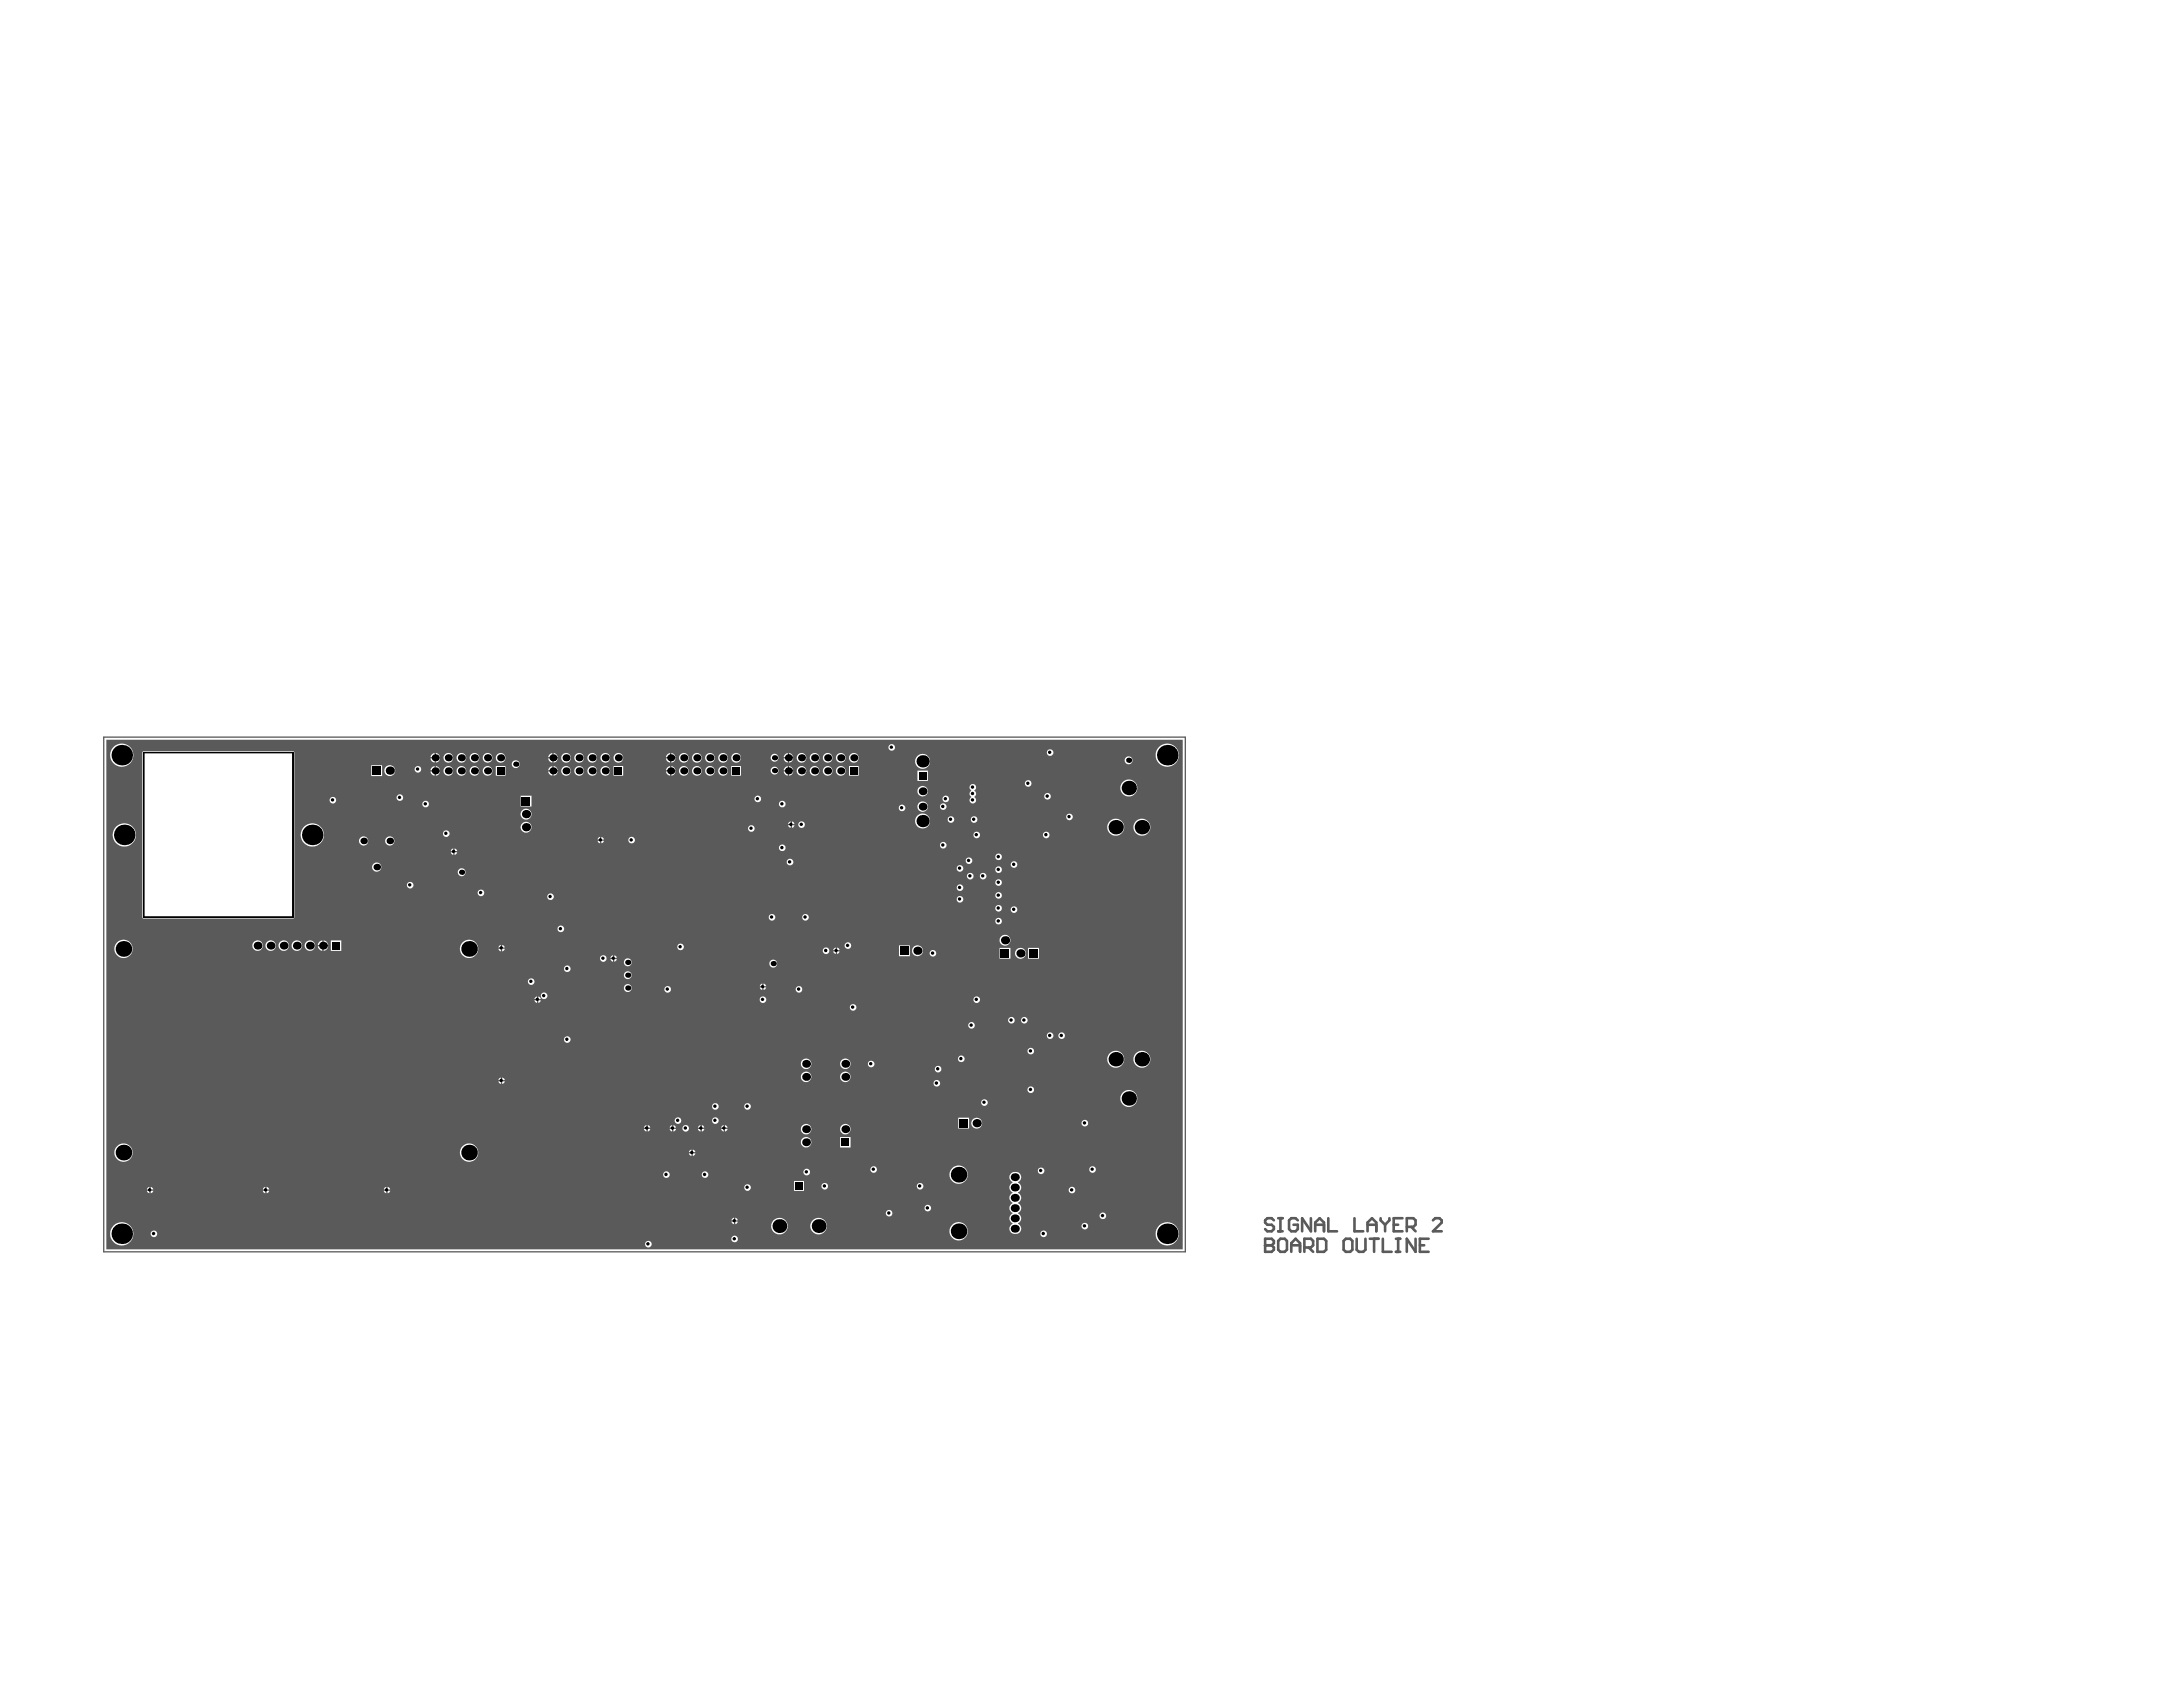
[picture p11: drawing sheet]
<svg xmlns="http://www.w3.org/2000/svg" width="279mm" height="216mm" viewBox="0 0 279 216" stroke-linecap="round" stroke-linejoin="round" font-family="sans-serif">
<path d="M18.4 96.3h19.1v21.1h-19.1z" fill="none" stroke="#000" stroke-width=".13"/>
<path d="M13.3 94.3h138.4v65.9h-138.4zM18.4 96.3h19.1v21.1h-19.1z" fill="none" stroke="#5a5a5a" stroke-width=".17"/>
<path d="M161.9 158.5v1.7h.9l.2-.3v-.2l-.2-.3h-.9" fill="none" stroke="#5a5a5a" stroke-width=".33"/>
<circle cx="161.9" cy="159.4" r=".17" fill="#5a5a5a"/>
<g fill="none" stroke="#5a5a5a" stroke-width=".33">
<path d="M161.9 158.5h.9l.2 .3v.3l-.2 .3h-.9M163.6 158.8l.3-.3h.5l.3 .3v1.1l-.3 .3h-.5l-.3-.3zM165.3 159.4h1.1M166.9 159.7h.9l.3-.3v-.6l-.3-.3h-.9v1.7M167.5 159.7l.6 .5M168.6 158.5h.9l.2 .3v1.1l-.2 .3h-.9zM172 158.8l.3-.3h.5l.3 .3v1.1l-.3 .3h-.5l-.3-.3zM173.6 158.5v1.4l.3 .3h.6l.3-.3v-1.4M175.3 158.5h1.1M175.9 158.5v1.7M177 158.5v1.7h1.1M178.7 158.5h.5"/>
<path d="M178.9 158.5v1.7M181.2 158.5v1.7l-1.1-1.7v1.7M181.7 159.4h.6M182.8 158.5h-1.1v1.7h1.1M165.3 160.2v-1.1l.5-.6 .6 .6v1.1M178.7 160.2h.5"/>
</g>
<path d="M13.6 94.7h137.8v65.2h-137.8zM113.7 95.7a.45 .45 0 0 0 .9 0 .45 .45 0 0 0-.9 0zM134 96.3a.42 .42 0 0 0 .8 0 .42 .42 0 0 0-.8 0zM101 96.4v.5h.5l-.1-.4zM85.9 96.4v.5h.6l-.2-.4zM70.9 96.4v.5h.5l-.2-.4zM55.8 96.4v.5h.5l-.1-.4zM100.5 96.5l-.2 .4h.5v-.5zM85.4 96.5l-.2 .4h.6v-.5zM70.3 96.5l-.1 .4h.5v-.5zM55.3 96.5l-.2 .4h.5v-.5zM98.6 97a.51 .51 0 0 0 1 0 .51 .51 0 0 0-1 0zM101 97.1v.5l.4-.2 .1-.3zM85.9 97.1v.5l.4-.2 .2-.3zM70.9 97.1v.5l.3-.2 .2-.3zM55.8 97.1v.5l.4-.2 .1-.3zM100.3 97.1l.2 .3 .3 .2v-.5zM85.2 97.1l.2 .3 .4 .2v-.5zM70.2 97.1l.1 .3 .4 .2v-.5zM55.1 97.1l.2 .3 .3 .2v-.5zM108.7 97a.62 .62 0 0 0 1.2 0 .62 .62 0 0 0-1.2 0zM107 97a.62 .62 0 0 0 1.2 0 .62 .62 0 0 0-1.2 0zM105.3 97a.65 .65 0 0 0 1.3 0 .65 .65 0 0 0-1.3 0zM103.6 97a.65 .65 0 0 0 1.3 0 .65 .65 0 0 0-1.3 0zM102 97a.62 .62 0 0 0 1.2 0 .62 .62 0 0 0-1.2 0zM93.6 97a.62 .62 0 0 0 1.2 0 .62 .62 0 0 0-1.2 0zM91.9 97a.65 .65 0 0 0 1.3 0 .65 .65 0 0 0-1.3 0zM90.2 97a.65 .65 0 0 0 1.3 0 .65 .65 0 0 0-1.3 0zM88.6 97a.62 .62 0 0 0 1.2 0 .62 .62 0 0 0-1.2 0zM86.9 97a.62 .62 0 0 0 1.2 0 .62 .62 0 0 0-1.2 0zM78.5 97a.65 .65 0 0 0 1.3 0 .65 .65 0 0 0-1.3 0zM76.8 97a.65 .65 0 0 0 1.3 0 .65 .65 0 0 0-1.3 0zM75.2 97a.62 .62 0 0 0 1.2 0 .62 .62 0 0 0-1.2 0zM73.5 97a.62 .62 0 0 0 1.2 0 .62 .62 0 0 0-1.2 0zM71.8 97a.65 .65 0 0 0 1.3 0 .65 .65 0 0 0-1.3 0zM63.5 97a.62 .62 0 0 0 1.2 0 .62 .62 0 0 0-1.2 0zM61.8 97a.62 .62 0 0 0 1.2 0 .62 .62 0 0 0-1.2 0zM60.1 97a.62 .62 0 0 0 1.2 0 .62 .62 0 0 0-1.2 0zM58.4 97a.65 .65 0 0 0 1.3 0 .65 .65 0 0 0-1.3 0zM56.8 97a.62 .62 0 0 0 1.2 0 .62 .62 0 0 0-1.2 0zM143.9 97.3a.55 .55 0 0 0 1.1 0 .55 .55 0 0 0-1.1 0zM147.9 96.7a1.5 1.5 0 0 0 3 0 1.5 1.5 0 0 0-3 0zM14.1 96.7a1.5 1.5 0 0 0 3 0 1.5 1.5 0 0 0-3 0zM65.5 97.8a.51 .51 0 0 0 1 0 .51 .51 0 0 0-1 0zM117.1 97.4a1 1 0 0 0 2 0 1 1 0 0 0-2 0zM101 98.1v.5h.5l-.1-.4zM85.9 98.1v.5h.6l-.2-.4zM70.9 98.1v.5h.5l-.2-.4zM55.8 98.1v.5h.5l-.1-.4zM100.5 98.2l-.2 .4h.5v-.5zM85.4 98.2l-.2 .4h.6v-.5zM70.3 98.2l-.1 .4h.5v-.5zM55.3 98.2l-.2 .4h.5v-.5zM53.1 98.5a.43 .43 0 0 0 .8 0 .43 .43 0 0 0-.8 0zM98.6 98.6a.5 .5 0 0 0 1 0 .5 .5 0 0 0-1 0zM101 98.7v.6l.4-.2 .1-.4zM85.9 98.7v.6l.4-.2 .2-.4zM70.9 98.7v.6l.3-.2 .2-.4zM55.8 98.7v.6l.4-.2 .1-.4zM100.3 98.7l.2 .4 .3 .2v-.6zM85.2 98.7l.2 .4 .4 .2v-.6zM70.2 98.7l.1 .4 .4 .2v-.6zM55.1 98.7l.2 .4 .3 .2v-.6zM108.7 98v1.3h1.2v-1.3zM93.6 98v1.3h1.2v-1.3zM78.5 98v1.3h1.3v-1.3zM63.5 98v1.3h1.2v-1.3zM107 98.7a.62 .62 0 0 0 1.2 0 .62 .62 0 0 0-1.2 0zM105.3 98.7a.65 .65 0 0 0 1.3 0 .65 .65 0 0 0-1.3 0zM103.6 98.7a.65 .65 0 0 0 1.3 0 .65 .65 0 0 0-1.3 0zM102 98.7a.62 .62 0 0 0 1.2 0 .62 .62 0 0 0-1.2 0zM91.9 98.7a.65 .65 0 0 0 1.3 0 .65 .65 0 0 0-1.3 0zM90.2 98.7a.65 .65 0 0 0 1.3 0 .65 .65 0 0 0-1.3 0zM88.6 98.7a.62 .62 0 0 0 1.2 0 .62 .62 0 0 0-1.2 0zM86.9 98.7a.62 .62 0 0 0 1.2 0 .62 .62 0 0 0-1.2 0zM76.8 98.7a.65 .65 0 0 0 1.3 0 .65 .65 0 0 0-1.3 0zM75.2 98.7a.62 .62 0 0 0 1.2 0 .62 .62 0 0 0-1.2 0zM73.5 98.7a.62 .62 0 0 0 1.2 0 .62 .62 0 0 0-1.2 0zM71.8 98.7a.65 .65 0 0 0 1.3 0 .65 .65 0 0 0-1.3 0zM61.8 98.7a.62 .62 0 0 0 1.2 0 .62 .62 0 0 0-1.2 0zM60.1 98.7a.62 .62 0 0 0 1.2 0 .62 .62 0 0 0-1.2 0zM58.4 98.7a.65 .65 0 0 0 1.3 0 .65 .65 0 0 0-1.3 0zM56.8 98.7a.62 .62 0 0 0 1.2 0 .62 .62 0 0 0-1.2 0zM47.5 97.9v1.4h1.4v-1.4zM49.2 98.6a.7 .7 0 0 0 1.4 0 .7 .7 0 0 0-1.4 0zM117.4 98.6v1.3h1.4v-1.3zM131.2 100.3a.43 .43 0 0 0 .8 0 .43 .43 0 0 0-.8 0zM117.4 101.3a.7 .7 0 0 0 1.4 0 .7 .7 0 0 0-1.4 0zM143.4 100.8a1.1 1.1 0 0 0 2.2 0 1.1 1.1 0 0 0-2.2 0zM133.6 101.9a.45 .45 0 0 0 .9 0 .45 .45 0 0 0-.9 0zM50.7 102.1a.45 .45 0 0 0 .9 0 .45 .45 0 0 0-.9 0zM120.6 102.2a.45 .45 0 0 0 .9 0 .45 .45 0 0 0-.9 0zM96.6 102.2a.43 .43 0 0 0 .8 0 .43 .43 0 0 0-.8 0zM124.2 100.5a.41 .41 0 0 0 .1 .6v.1a.41 .41 0 0 0 0 .7v.1a.42 .42 0 0 0-.1 .7 .42 .42 0 0 0 .6 0 .42 .42 0 0 0-.1-.7v-.1a.41 .41 0 0 0 0-.7v-.1a.42 .42 0 0 0 .2-.6 .42 .42 0 0 0-.7 0zM42.2 102.4a.43 .43 0 0 0 .8 0 .43 .43 0 0 0-.8 0zM66.6 101.8v1.4h1.4v-1.4zM99.7 102.9a.43 .43 0 0 0 .8 0 .43 .43 0 0 0-.8 0zM54 102.9a.45 .45 0 0 0 .9 0 .45 .45 0 0 0-.9 0zM120.3 103.2a.45 .45 0 0 0 .9 0 .45 .45 0 0 0-.9 0zM115 103.4a.45 .45 0 0 0 .9 0 .45 .45 0 0 0-.9 0zM117.4 103.2a.7 .7 0 0 0 1.4 0 .7 .7 0 0 0-1.4 0zM66.6 104.2a.7 .7 0 0 0 1.4 0 .7 .7 0 0 0-1.4 0zM136.5 104.5a.42 .42 0 0 0 .8 0 .42 .42 0 0 0-.8 0zM121.3 104.9a.42 .42 0 0 0 .8 0 .42 .42 0 0 0-.8 0zM124.3 104.9a.43 .43 0 0 0 .8 0 .43 .43 0 0 0-.8 0zM101.4 105.1v.3h.3l-.1-.2zM101 105.2l-.1 .2h.3v-.3zM101.4 105.6v.3l.2-.1 .1-.2zM100.9 105.6l.1 .2 .2 .1v-.3zM102.2 105.5a.43 .43 0 0 0 .8 0 .43 .43 0 0 0-.8 0zM117.1 105.1a1 1 0 0 0 2 0 1 1 0 0 0-2 0zM95.7 106a.45 .45 0 0 0 .9 0 .45 .45 0 0 0-.9 0zM66.6 105.9a.7 .7 0 0 0 1.4 0 .7 .7 0 0 0-1.4 0zM145.1 105.9a1.09 1.09 0 0 0 2.1 0 1.09 1.09 0 0 0-2.1 0zM141.7 105.9a1.1 1.1 0 0 0 2.2 0 1.1 1.1 0 0 0-2.2 0zM56.7 106.7a.42 .42 0 0 0 .8 0 .42 .42 0 0 0-.8 0zM133.5 106.9a.43 .43 0 0 0 .8 0 .43 .43 0 0 0-.8 0zM124.6 106.9a.42 .42 0 0 0 .8 0 .42 .42 0 0 0-.8 0zM77 107.1v.3h.3l-.1-.2zM76.6 107.2l-.1 .2h.3v-.3zM77 107.6v.3l.2-.1 .1-.2zM76.5 107.6l.1 .2 .2 .1v-.3zM80.4 107.5a.45 .45 0 0 0 .9 0 .45 .45 0 0 0-.9 0zM49.3 107.6a.6 .6 0 0 0 1.2 0 .6 .6 0 0 0-1.2 0zM45.9 107.6a.6 .6 0 0 0 1.2 0 .6 .6 0 0 0-1.2 0zM38.5 106.9a1.5 1.5 0 0 0 3 0 1.5 1.5 0 0 0-3 0zM14.4 106.9a1.5 1.5 0 0 0 3 0 1.5 1.5 0 0 0-3 0zM120.3 108.2a.43 .43 0 0 0 .8 0 .43 .43 0 0 0-.8 0zM58.2 108.6v.3h.3l-.1-.2zM57.8 108.7l-.1 .2h.3v-.3zM99.7 108.5a.45 .45 0 0 0 .9 0 .45 .45 0 0 0-.9 0zM58.2 109.1v.3l.2-.1 .1-.2zM57.7 109.1l.1 .2 .2 .1v-.3zM127.4 109.7a.43 .43 0 0 0 .8 0 .43 .43 0 0 0-.8 0zM123.6 110.2a.42 .42 0 0 0 .8 0 .42 .42 0 0 0-.8 0zM100.7 110.3a.43 .43 0 0 0 .8 0 .43 .43 0 0 0-.8 0zM129.4 110.6a.43 .43 0 0 0 .8 0 .43 .43 0 0 0-.8 0zM47.6 111a.6 .6 0 0 0 1.2 0 .6 .6 0 0 0-1.2 0zM122.4 111.1a.45 .45 0 0 0 .9 0 .45 .45 0 0 0-.9 0zM127.4 111.3a.43 .43 0 0 0 .8 0 .43 .43 0 0 0-.8 0zM58.6 111.6a.51 .51 0 0 0 1 0 .51 .51 0 0 0-1 0zM125.4 112.1a.42 .42 0 0 0 .8 0 .42 .42 0 0 0-.8 0zM123.7 112.1a.45 .45 0 0 0 .9 0 .45 .45 0 0 0-.9 0zM127.4 112.9a.43 .43 0 0 0 .8 0 .43 .43 0 0 0-.8 0zM52.1 113.3a.42 .42 0 0 0 .8 0 .42 .42 0 0 0-.8 0zM122.4 113.6a.45 .45 0 0 0 .9 0 .45 .45 0 0 0-.9 0zM61.1 114.3a.45 .45 0 0 0 .9 0 .45 .45 0 0 0-.9 0zM127.4 114.6a.43 .43 0 0 0 .8 0 .43 .43 0 0 0-.8 0zM70 114.8a.45 .45 0 0 0 .9 0 .45 .45 0 0 0-.9 0zM122.4 115.1a.45 .45 0 0 0 .9 0 .45 .45 0 0 0-.9 0zM127.4 116.2a.43 .43 0 0 0 .8 0 .43 .43 0 0 0-.8 0zM129.4 116.4a.43 .43 0 0 0 .8 0 .43 .43 0 0 0-.8 0zM18.3 96.2v21.3l19.3 .1 .1-.2-.1-21.2zM102.7 117.4a.42 .42 0 0 0 .8 0 .42 .42 0 0 0-.8 0zM98.4 117.4a.42 .42 0 0 0 .8 0 .42 .42 0 0 0-.8 0zM127.4 117.9a.43 .43 0 0 0 .8 0 .43 .43 0 0 0-.8 0zM71.3 118.9a.45 .45 0 0 0 .9 0 .45 .45 0 0 0-.9 0zM41.4 120.4v.5h.6l-.2-.4zM40.9 120.5l-.2 .4h.6v-.5zM127.9 120.3a.7 .7 0 0 0 1.4 0 .7 .7 0 0 0-1.4 0zM64.3 120.9v.4h.3l-.1-.3zM63.9 121l-.1 .3h.3v-.4zM108.1 121a.45 .45 0 0 0 .9 0 .45 .45 0 0 0-.9 0zM107.1 121.3v.3h.4l-.1-.2zM106.8 121.4l-.2 .2h.4v-.3zM86.7 121.2a.43 .43 0 0 0 .8 0 .43 .43 0 0 0-.8 0zM41.4 121.1v.6l.4-.2 .2-.4zM40.7 121.1l.2 .4 .4 .2v-.6zM42.3 120.4v1.3h1.4v-1.3zM39 121a.68 .68 0 0 0 1.3 0 .68 .68 0 0 0-1.3 0zM37.3 121a.7 .7 0 0 0 1.4 0 .7 .7 0 0 0-1.4 0zM35.6 121a.7 .7 0 0 0 1.4 0 .7 .7 0 0 0-1.4 0zM34 121a.68 .68 0 0 0 1.3 0 .68 .68 0 0 0-1.3 0zM32.3 121a.68 .68 0 0 0 1.3 0 .68 .68 0 0 0-1.3 0zM64.3 121.4v.4l.2-.2 .1-.2zM63.8 121.4l.1 .2 .2 .2v-.4zM107.1 121.8v.3l.3-.1 .1-.2zM106.6 121.8l.2 .2 .2 .1v-.3zM105.3 121.7a.45 .45 0 0 0 .9 0 .45 .45 0 0 0-.9 0zM115.1 121v1.4h1.3v-1.4zM116.7 121.7a.7 .7 0 0 0 1.4 0 .7 .7 0 0 0-1.4 0zM119 122a.43 .43 0 0 0 .8 0 .43 .43 0 0 0-.8 0zM78.6 122.3v.3h.3l-.1-.2zM78.2 122.4l-.1 .2h.4v-.3zM58.9 121.4a1.18 1.18 0 0 0 2.3 0 1.18 1.18 0 0 0-2.3 0zM14.6 121.4a1.2 1.2 0 0 0 2.4 0 1.2 1.2 0 0 0-2.4 0zM131.6 121.3v1.4h1.4v-1.4zM127.9 121.3v1.4h1.4v-1.4zM129.9 122a.7 .7 0 0 0 1.4 0 .7 .7 0 0 0-1.4 0zM78.6 122.7v.4l.2-.1 .1-.3zM78.1 122.7l.1 .3 .3 .1v-.4zM76.8 122.7a.43 .43 0 0 0 .8 0 .43 .43 0 0 0-.8 0zM79.8 123.2a.55 .55 0 0 0 1.1 0 .55 .55 0 0 0-1.1 0zM98.5 123.3a.51 .51 0 0 0 1 0 .51 .51 0 0 0-1 0zM72.2 124a.43 .43 0 0 0 .8 0 .43 .43 0 0 0-.8 0zM79.8 124.8a.55 .55 0 0 0 1.1 0 .55 .55 0 0 0-1.1 0zM67.6 125.6a.43 .43 0 0 0 .8 0 .43 .43 0 0 0-.8 0zM97.7 125.9v.3h.4l-.2-.2zM97.3 126l-.1 .2h.4v-.3zM97.7 126.4v.3l.2-.1 .2-.2zM97.2 126.4l.1 .2 .3 .1v-.3zM79.8 126.4a.55 .55 0 0 0 1.1 0 .55 .55 0 0 0-1.1 0zM101.8 126.6a.45 .45 0 0 0 .9 0 .45 .45 0 0 0-.9 0zM85 126.6a.45 .45 0 0 0 .9 0 .45 .45 0 0 0-.9 0zM68.9 127.5v.3h.3l-.1-.2zM68.5 127.6l-.1 .2h.3v-.3zM69.2 127.4a.45 .45 0 0 0 .9 0 .45 .45 0 0 0-.9 0zM68.9 128v.4l.2-.2 .1-.2zM68.4 128l.1 .2 .2 .2v-.4zM124.6 127.9a.42 .42 0 0 0 .8 0 .42 .42 0 0 0-.8 0zM97.2 127.9a.45 .45 0 0 0 .9 0 .45 .45 0 0 0-.9 0zM108.8 128.9a.42 .42 0 0 0 .8 0 .42 .42 0 0 0-.8 0zM130.7 130.6a.43 .43 0 0 0 .8 0 .43 .43 0 0 0-.8 0zM129 130.6a.45 .45 0 0 0 .9 0 .45 .45 0 0 0-.9 0zM123.9 131.2a.45 .45 0 0 0 .9 0 .45 .45 0 0 0-.9 0zM135.5 132.5a.43 .43 0 0 0 .8 0 .43 .43 0 0 0-.8 0zM134 132.5a.43 .43 0 0 0 .8 0 .43 .43 0 0 0-.8 0zM72.2 133a.42 .42 0 0 0 .8 0 .42 .42 0 0 0-.8 0zM131.5 134.5a.45 .45 0 0 0 .9 0 .45 .45 0 0 0-.9 0zM122.6 135.5a.45 .45 0 0 0 .9 0 .45 .45 0 0 0-.9 0zM111.1 136.2a.42 .42 0 0 0 .8 0 .42 .42 0 0 0-.8 0zM145.1 135.6a1.09 1.09 0 0 0 2.1 0 1.09 1.09 0 0 0-2.1 0zM141.7 135.6a1.1 1.1 0 0 0 2.2 0 1.1 1.1 0 0 0-2.2 0zM107.5 136.1a.7 .7 0 0 0 1.4 0 .7 .7 0 0 0-1.4 0zM102.5 136.1a.68 .68 0 0 0 1.3 0 .68 .68 0 0 0-1.3 0zM119.6 136.8a.45 .45 0 0 0 .9 0 .45 .45 0 0 0-.9 0zM64.3 137.9v.3h.3l-.1-.2zM63.9 138l-.1 .2h.3v-.3zM107.5 137.8a.7 .7 0 0 0 1.4 0 .7 .7 0 0 0-1.4 0zM102.5 137.8a.68 .68 0 0 0 1.3 0 .68 .68 0 0 0-1.3 0zM64.3 138.4v.3l.2-.1 .1-.2zM63.8 138.4l.1 .2 .2 .1v-.3zM119.5 138.6a.43 .43 0 0 0 .8 0 .43 .43 0 0 0-.8 0zM131.5 139.5a.45 .45 0 0 0 .9 0 .45 .45 0 0 0-.9 0zM125.6 141.1a.42 .42 0 0 0 .8 0 .42 .42 0 0 0-.8 0zM143.4 140.6a1.1 1.1 0 0 0 2.2 0 1.1 1.1 0 0 0-2.2 0zM95.3 141.6a.42 .42 0 0 0 .8 0 .42 .42 0 0 0-.8 0zM91.1 141.6a.45 .45 0 0 0 .9 0 .45 .45 0 0 0-.9 0zM91.1 143.4a.45 .45 0 0 0 .9 0 .45 .45 0 0 0-.9 0zM86.3 143.4a.45 .45 0 0 0 .9 0 .45 .45 0 0 0-.9 0zM138.4 143.7a.45 .45 0 0 0 .9 0 .45 .45 0 0 0-.9 0zM92.8 144v.3h.3l-.1-.2zM92.4 144.1l-.1 .2h.3v-.3zM89.8 144v.3h.3l-.1-.2zM89.4 144.1l-.1 .2h.4v-.3zM86.2 144v.3h.3l-.1-.2zM85.8 144.1l-.1 .2h.3v-.3zM82.9 144v.3h.3l-.1-.2zM82.5 144.1l-.1 .2h.3v-.3zM122.6 143v1.4h1.4v-1.4zM124.3 143.7a.7 .7 0 0 0 1.4 0 .7 .7 0 0 0-1.4 0zM92.8 144.5v.3l.2-.1 .1-.2zM92.3 144.5l.1 .2 .2 .1v-.3zM89.8 144.5v.3l.2-.1 .1-.2zM89.3 144.5l.1 .2 .3 .1v-.3zM86.2 144.5v.3l.2-.1 .1-.2zM85.7 144.5l.1 .2 .2 .1v-.3zM82.9 144.5v.3l.2-.1 .1-.2zM82.4 144.5l.1 .2 .2 .1v-.3zM87.3 144.4a.45 .45 0 0 0 .9 0 .45 .45 0 0 0-.9 0zM107.5 144.5a.7 .7 0 0 0 1.4 0 .7 .7 0 0 0-1.4 0zM102.5 144.5a.68 .68 0 0 0 1.3 0 .68 .68 0 0 0-1.3 0zM107.5 145.5v1.4h1.4v-1.4zM102.5 146.2a.68 .68 0 0 0 1.3 0 .68 .68 0 0 0-1.3 0zM88.7 147.1v.3h.3l-.1-.2zM88.3 147.2l-.1 .2h.3v-.3zM88.7 147.6v.3l.3-.2v-.1zM88.2 147.6l.1 .2 .2 .1v-.3zM58.9 147.5a1.17 1.17 0 0 0 2.3 0 1.17 1.17 0 0 0-2.3 0zM14.6 147.5a1.2 1.2 0 0 0 2.4 0 1.2 1.2 0 0 0-2.4 0zM139.4 149.7a.45 .45 0 0 0 .9 0 .45 .45 0 0 0-.9 0zM111.4 149.7a.43 .43 0 0 0 .8 0 .43 .43 0 0 0-.8 0zM132.8 149.8a.45 .45 0 0 0 .9 0 .45 .45 0 0 0-.9 0zM102.8 150a.45 .45 0 0 0 .9 0 .45 .45 0 0 0-.9 0zM89.8 150.3a.45 .45 0 0 0 .9 0 .45 .45 0 0 0-.9 0zM84.9 150.3a.43 .43 0 0 0 .8 0 .43 .43 0 0 0-.8 0zM121.5 150.3a1.2 1.2 0 0 0 2.4 0 1.2 1.2 0 0 0-2.4 0zM49.6 151.9v.3h.3l-.1-.2zM49.2 152l-.1 .2h.3v-.3zM34.1 151.9v.3h.4l-.2-.2zM33.7 152l-.1 .2h.4v-.3zM19.3 151.9v.3h.3l-.1-.2zM18.9 152l-.1 .2h.3v-.3zM117.3 151.8a.45 .45 0 0 0 .9 0 .45 .45 0 0 0-.9 0zM105.1 151.8a.45 .45 0 0 0 .9 0 .45 .45 0 0 0-.9 0zM95.3 152a.42 .42 0 0 0 .8 0 .42 .42 0 0 0-.8 0zM101.6 151.1v1.3h1.3v-1.3zM49.6 152.4v.3l.2-.1 .1-.2zM49.1 152.4l.1 .2 .2 .1v-.3zM34.1 152.4v.3l.2-.1 .2-.2zM33.6 152.4l.1 .2 .3 .1v-.3zM19.3 152.4v.3l.2-.1 .1-.2zM18.8 152.4l.1 .2 .2 .1v-.3zM136.8 152.3a.43 .43 0 0 0 .8 0 .43 .43 0 0 0-.8 0zM118.3 154.6a.45 .45 0 0 0 .9 0 .45 .45 0 0 0-.9 0zM113.4 155.3a.43 .43 0 0 0 .8 0 .43 .43 0 0 0-.8 0zM140.7 155.6a.45 .45 0 0 0 .9 0 .45 .45 0 0 0-.9 0zM94.1 155.8v.4h.3l-.1-.2zM93.7 156l-.1 .2h.3v-.4zM94.1 156.3v.4h.1l.2-.4zM93.6 156.3l.1 .3 .2 .1v-.4zM138.4 156.9a.45 .45 0 0 0 .9 0 .45 .45 0 0 0-.9 0zM129.4 150.2a.66 .66 0 0 0 .2 1.1v.1a.68 .68 0 0 0-.4 .6 .68 .68 0 0 0 .4 .6v.1a.66 .66 0 0 0-.4 .6 .66 .66 0 0 0 .4 .6v.1a.66 .66 0 0 0-.4 .6 .66 .66 0 0 0 .4 .6v.1a.66 .66 0 0 0-.4 .6 .66 .66 0 0 0 .4 .6v.1a.72 .72 0 0 0-.3 1.1 .72 .72 0 0 0 1.1 .1 .67 .67 0 0 0 .3-.6 .67 .67 0 0 0-.4-.6v-.1a.65 .65 0 0 0 .4-.6 .65 .65 0 0 0-.4-.6v-.1a.65 .65 0 0 0 .4-.6 .65 .65 0 0 0-.4-.6v-.1a.65 .65 0 0 0 .4-.6 .65 .65 0 0 0-.4-.6v-.1a.67 .67 0 0 0 .4-.6 .67 .67 0 0 0-.4-.6v-.1a.7 .7 0 0 0 .3-1 .7 .7 0 0 0-.9-.3zM103.7 156.9a1.06 1.06 0 0 0 2.1 0 1.06 1.06 0 0 0-2.1 0zM98.7 156.9a1.06 1.06 0 0 0 2.1 0 1.06 1.06 0 0 0-2.1 0zM133.1 157.9a.45 .45 0 0 0 .9 0 .45 .45 0 0 0-.9 0zM19.3 157.9a.43 .43 0 0 0 .8 0 .43 .43 0 0 0-.8 0zM121.5 157.6a1.2 1.2 0 0 0 2.4 0 1.2 1.2 0 0 0-2.4 0zM93.6 158.6a.45 .45 0 0 0 .9 0 .45 .45 0 0 0-.9 0zM147.9 157.9a1.5 1.5 0 0 0 3 0 1.5 1.5 0 0 0-3 0zM14.1 157.9a1.5 1.5 0 0 0 3 0 1.5 1.5 0 0 0-3 0zM82.6 159.2a.42 .42 0 0 0 .8 0 .42 .42 0 0 0-.8 0z" fill="#5a5a5a"/>
<path d="M18.4 96.3h19.1v21.1h-19.1z" fill="none" stroke="#000" stroke-width=".13"/>
<g fill="none" stroke="#5a5a5a" stroke-width=".33">
<path d="M163 156.2l-.2-.3h-.6l-.3 .3v.3l.3 .2h.6l.2 .3v.3l-.2 .3h-.6l-.3-.3M163.6 155.9h.6M163.6 157.6h.6M163.9 155.9v1.7M166.1 156.2l-.3-.3h-.5l-.3 .3v1.1l.3 .3h.5l.3-.3v-.6h-.5M167.8 155.9v1.7l-1.1-1.7v1.7M168.3 156.7h1.2M168.3 157.6v-1.1l.6-.6 .6 .6v1.1M170 155.9v1.7h1.1M173.4 155.9v1.7h1.1M175 156.7h1.2M175 157.6v-1.1l.6-.6 .6 .6v1.1"/>
<path d="M176.7 155.9v.3l.6 .5M177.3 156.7v.9M177.8 155.9v.3l-.5 .5M178.4 156.7h.5M179.5 155.9h-1.1v1.7h1.1M180.1 157h.8l.3-.3v-.5l-.3-.3h-.8v1.7M180.6 157l.6 .6M183.4 156.2l.3-.3h.5l.3 .3v.3l-1.1 1.1h1.1"/>
</g>
<g fill="#000">
<circle cx="15.6" cy="96.6" r="1.31"/>
<circle cx="49.9" cy="98.6" r=".53"/>
<circle cx="53.4" cy="98.4" r=".22"/>
<circle cx="55.7" cy="97" r=".45"/>
<circle cx="55.7" cy="98.7" r=".45"/>
<circle cx="57.4" cy="97" r=".45"/>
<circle cx="57.4" cy="98.7" r=".45"/>
<circle cx="59.1" cy="97" r=".45"/>
<circle cx="59.1" cy="98.7" r=".45"/>
<circle cx="60.7" cy="97" r=".45"/>
<circle cx="60.7" cy="98.7" r=".45"/>
<circle cx="62.4" cy="97" r=".45"/>
<circle cx="62.4" cy="98.7" r=".45"/>
<circle cx="64.1" cy="97" r=".45"/>
<circle cx="66" cy="97.8" r=".33"/>
<circle cx="70.8" cy="97" r=".45"/>
<circle cx="70.8" cy="98.7" r=".45"/>
<circle cx="72.4" cy="97" r=".45"/>
<circle cx="72.4" cy="98.7" r=".45"/>
<circle cx="74.1" cy="97" r=".45"/>
<circle cx="74.1" cy="98.7" r=".45"/>
<circle cx="75.8" cy="98.7" r=".45"/>
<circle cx="75.8" cy="97" r=".45"/>
<circle cx="77.5" cy="97" r=".45"/>
<circle cx="77.5" cy="98.7" r=".45"/>
<circle cx="79.1" cy="97" r=".45"/>
<circle cx="85.8" cy="97" r=".45"/>
<circle cx="85.8" cy="98.7" r=".45"/>
<circle cx="87.5" cy="97" r=".45"/>
<circle cx="87.5" cy="98.7" r=".45"/>
<circle cx="89.2" cy="97" r=".45"/>
<circle cx="89.2" cy="98.7" r=".45"/>
<circle cx="90.9" cy="97" r=".45"/>
<circle cx="90.9" cy="98.7" r=".45"/>
<circle cx="92.5" cy="97" r=".45"/>
<circle cx="92.5" cy="98.7" r=".45"/>
<circle cx="94.2" cy="97" r=".45"/>
<circle cx="99.1" cy="97" r=".33"/>
<circle cx="99.1" cy="98.6" r=".33"/>
<circle cx="100.9" cy="97" r=".45"/>
<circle cx="100.9" cy="98.7" r=".45"/>
<circle cx="102.6" cy="97" r=".45"/>
<circle cx="102.6" cy="98.7" r=".45"/>
<circle cx="104.3" cy="97" r=".45"/>
<circle cx="104.3" cy="98.7" r=".45"/>
<circle cx="105.9" cy="97" r=".45"/>
<circle cx="105.9" cy="98.7" r=".45"/>
<circle cx="107.6" cy="97" r=".45"/>
<circle cx="107.6" cy="98.7" r=".45"/>
<circle cx="109.3" cy="97" r=".45"/>
<circle cx="114.1" cy="95.6" r=".22"/>
<circle cx="118.1" cy="97.4" r=".79"/>
<circle cx="134.3" cy="96.3" r=".22"/>
<circle cx="144.5" cy="97.3" r=".33"/>
<circle cx="149.4" cy="96.6" r="1.31"/>
<circle cx="15.9" cy="106.9" r="1.31"/>
<circle cx="40" cy="106.9" r="1.31"/>
<circle cx="42.6" cy="102.4" r=".22"/>
<circle cx="46.5" cy="107.6" r=".42"/>
<circle cx="48.2" cy="111" r=".42"/>
<circle cx="49.9" cy="107.6" r=".42"/>
<circle cx="51.1" cy="102" r=".22"/>
<circle cx="52.4" cy="113.2" r=".22"/>
<circle cx="54.4" cy="102.9" r=".22"/>
<circle cx="57.1" cy="106.7" r=".22"/>
<circle cx="58" cy="109" r=".22"/>
<circle cx="59.1" cy="111.6" r=".33"/>
<circle cx="61.5" cy="114.2" r=".22"/>
<circle cx="67.3" cy="105.9" r=".53"/>
<circle cx="67.3" cy="104.2" r=".53"/>
<circle cx="70.4" cy="114.7" r=".22"/>
<circle cx="71.7" cy="118.8" r=".22"/>
<circle cx="76.8" cy="107.5" r=".22"/>
<circle cx="80.8" cy="107.5" r=".22"/>
<circle cx="96.1" cy="106" r=".22"/>
<circle cx="96.9" cy="102.2" r=".22"/>
<circle cx="98.7" cy="117.4" r=".22"/>
<circle cx="100.1" cy="108.5" r=".22"/>
<circle cx="100.1" cy="102.9" r=".22"/>
<circle cx="101.1" cy="110.3" r=".22"/>
<circle cx="101.2" cy="105.5" r=".22"/>
<circle cx="102.6" cy="105.5" r=".22"/>
<circle cx="103" cy="117.4" r=".22"/>
<circle cx="115.4" cy="103.4" r=".22"/>
<circle cx="118.1" cy="101.3" r=".5"/>
<circle cx="118.1" cy="105.1" r=".79"/>
<circle cx="118.1" cy="103.2" r=".5"/>
<circle cx="120.7" cy="108.1" r=".22"/>
<circle cx="120.7" cy="103.2" r=".22"/>
<circle cx="121" cy="102.2" r=".22"/>
<circle cx="121.7" cy="104.8" r=".22"/>
<circle cx="122.8" cy="115" r=".22"/>
<circle cx="122.8" cy="113.6" r=".22"/>
<circle cx="122.8" cy="111.1" r=".22"/>
<circle cx="124" cy="110.1" r=".22"/>
<circle cx="124.1" cy="112.1" r=".22"/>
<circle cx="124.5" cy="100.7" r=".22"/>
<circle cx="124.5" cy="102.4" r=".22"/>
<circle cx="124.5" cy="101.5" r=".22"/>
<circle cx="124.6" cy="104.8" r=".22"/>
<circle cx="125" cy="106.8" r=".22"/>
<circle cx="125.8" cy="112.1" r=".22"/>
<circle cx="127.8" cy="109.6" r=".22"/>
<circle cx="127.8" cy="116.2" r=".22"/>
<circle cx="127.8" cy="111.3" r=".22"/>
<circle cx="127.8" cy="117.9" r=".22"/>
<circle cx="127.8" cy="112.9" r=".22"/>
<circle cx="127.8" cy="114.6" r=".22"/>
<circle cx="129.7" cy="110.6" r=".22"/>
<circle cx="129.7" cy="116.4" r=".22"/>
<circle cx="131.5" cy="100.2" r=".22"/>
<circle cx="133.9" cy="106.8" r=".22"/>
<circle cx="134" cy="101.9" r=".22"/>
<circle cx="136.8" cy="104.5" r=".22"/>
<circle cx="142.8" cy="105.9" r=".92"/>
<circle cx="144.5" cy="100.8" r=".92"/>
<circle cx="146.1" cy="105.9" r=".92"/>
<circle cx="15.8" cy="121.4" r="1"/>
<circle cx="33" cy="121" r=".5"/>
<circle cx="34.6" cy="121" r=".5"/>
<circle cx="36.3" cy="121" r=".5"/>
<circle cx="38" cy="121" r=".5"/>
<circle cx="39.7" cy="121" r=".5"/>
<circle cx="41.3" cy="121" r=".5"/>
<circle cx="60" cy="121.4" r="1"/>
<circle cx="64.1" cy="138.3" r=".22"/>
<circle cx="64.1" cy="121.3" r=".22"/>
<circle cx="67.9" cy="125.6" r=".22"/>
<circle cx="68.8" cy="127.9" r=".22"/>
<circle cx="69.6" cy="127.4" r=".22"/>
<circle cx="72.5" cy="124" r=".22"/>
<circle cx="72.5" cy="133" r=".22"/>
<circle cx="77.2" cy="122.6" r=".22"/>
<circle cx="78.5" cy="122.6" r=".22"/>
<circle cx="80.3" cy="124.8" r=".33"/>
<circle cx="80.3" cy="123.2" r=".33"/>
<circle cx="80.3" cy="126.4" r=".33"/>
<circle cx="85.4" cy="126.6" r=".22"/>
<circle cx="87" cy="121.2" r=".22"/>
<circle cx="97.6" cy="126.3" r=".22"/>
<circle cx="97.6" cy="127.9" r=".22"/>
<circle cx="99" cy="123.3" r=".33"/>
<circle cx="102.2" cy="126.6" r=".22"/>
<circle cx="103.2" cy="137.8" r=".5"/>
<circle cx="103.2" cy="136.1" r=".5"/>
<circle cx="105.7" cy="121.6" r=".22"/>
<circle cx="107" cy="121.6" r=".22"/>
<circle cx="108.2" cy="137.8" r=".5"/>
<circle cx="108.2" cy="136.1" r=".5"/>
<circle cx="108.5" cy="121" r=".22"/>
<circle cx="109.1" cy="128.9" r=".22"/>
<circle cx="111.4" cy="136.1" r=".22"/>
<circle cx="117.4" cy="121.7" r=".53"/>
<circle cx="119.4" cy="122" r=".22"/>
<circle cx="119.8" cy="138.6" r=".22"/>
<circle cx="120" cy="136.8" r=".22"/>
<circle cx="123" cy="135.5" r=".22"/>
<circle cx="124.3" cy="131.2" r=".22"/>
<circle cx="125" cy="127.9" r=".22"/>
<circle cx="128.6" cy="120.3" r=".53"/>
<circle cx="129.4" cy="130.5" r=".22"/>
<circle cx="130.6" cy="122" r=".53"/>
<circle cx="131" cy="130.5" r=".22"/>
<circle cx="131.9" cy="139.4" r=".22"/>
<circle cx="131.9" cy="134.5" r=".22"/>
<circle cx="134.3" cy="132.5" r=".22"/>
<circle cx="135.8" cy="132.5" r=".22"/>
<circle cx="142.8" cy="135.6" r=".92"/>
<circle cx="146.1" cy="135.6" r=".92"/>
<circle cx="15.6" cy="157.9" r="1.31"/>
<circle cx="15.8" cy="147.5" r="1"/>
<circle cx="19.2" cy="152.3" r=".22"/>
<circle cx="19.7" cy="157.9" r=".22"/>
<circle cx="34" cy="152.3" r=".22"/>
<circle cx="49.5" cy="152.3" r=".22"/>
<circle cx="60" cy="147.5" r="1"/>
<circle cx="82.8" cy="144.4" r=".22"/>
<circle cx="82.9" cy="159.2" r=".22"/>
<circle cx="85.2" cy="150.3" r=".22"/>
<circle cx="86.1" cy="144.4" r=".22"/>
<circle cx="86.7" cy="143.4" r=".22"/>
<circle cx="87.7" cy="144.4" r=".22"/>
<circle cx="88.5" cy="147.5" r=".22"/>
<circle cx="89.7" cy="144.4" r=".22"/>
<circle cx="90.2" cy="150.3" r=".22"/>
<circle cx="91.5" cy="143.4" r=".22"/>
<circle cx="91.5" cy="141.6" r=".22"/>
<circle cx="92.7" cy="144.4" r=".22"/>
<circle cx="94" cy="158.5" r=".22"/>
<circle cx="94" cy="156.2" r=".22"/>
<circle cx="95.6" cy="151.9" r=".22"/>
<circle cx="95.6" cy="141.6" r=".22"/>
<circle cx="99.8" cy="156.9" r=".89"/>
<circle cx="103.2" cy="146.2" r=".5"/>
<circle cx="103.2" cy="144.5" r=".5"/>
<circle cx="103.2" cy="150" r=".22"/>
<circle cx="104.8" cy="156.9" r=".89"/>
<circle cx="105.5" cy="151.8" r=".22"/>
<circle cx="108.2" cy="144.5" r=".5"/>
<circle cx="111.8" cy="149.6" r=".22"/>
<circle cx="113.8" cy="155.2" r=".22"/>
<circle cx="117.7" cy="151.8" r=".22"/>
<circle cx="118.7" cy="154.6" r=".22"/>
<circle cx="122.7" cy="157.6" r="1"/>
<circle cx="122.7" cy="150.3" r="1"/>
<circle cx="125" cy="143.7" r=".53"/>
<circle cx="125.9" cy="141.1" r=".22"/>
<circle cx="133.2" cy="149.8" r=".22"/>
<circle cx="133.5" cy="157.9" r=".22"/>
<circle cx="137.2" cy="152.3" r=".22"/>
<circle cx="138.8" cy="156.9" r=".22"/>
<circle cx="138.8" cy="143.7" r=".22"/>
<circle cx="139.8" cy="149.6" r=".22"/>
<circle cx="141.1" cy="155.6" r=".22"/>
<circle cx="144.5" cy="140.6" r=".92"/>
<circle cx="149.4" cy="157.9" r="1.31"/>
</g>
<g fill="#000">
<path d="M47.7 98.1h1v1.1h-1z" fill-rule="evenodd"/>
<path d="M63.6 98.2h.9v.9h-.9z" fill-rule="evenodd"/>
<path d="M78.7 98.2h.9v.9h-.9z" fill-rule="evenodd"/>
<path d="M93.8 98.2h.9v.9h-.9z" fill-rule="evenodd"/>
<path d="M108.8 98.2h.9v.9h-.9z" fill-rule="evenodd"/>
<path d="M117.6 98.8h1v1h-1z" fill-rule="evenodd"/>
<path d="M66.8 102h1v1.1h-1z" fill-rule="evenodd"/>
<path d="M42.5 120.5h1v1h-1z" fill-rule="evenodd"/>
<path d="M115.2 121.2h1.1v1h-1.1z" fill-rule="evenodd"/>
<path d="M128.1 121.5h1.1v1h-1.1z" fill-rule="evenodd"/>
<path d="M131.8 121.5h1v1h-1z" fill-rule="evenodd"/>
<path d="M101.8 151.3h.9v.9h-.9z" fill-rule="evenodd"/>
<path d="M107.7 145.7h1v1h-1z" fill-rule="evenodd"/>
<path d="M122.8 143.2h1.1v1.1h-1.1z" fill-rule="evenodd"/>
</g>
<path d="M129.9 157.2h.1M129.9 155.9h.1M129.9 154.6h.1M129.9 152h.1M129.9 150.7h.1M129.9 153.3h.1" fill="none" stroke="#000" stroke-width="1"/>
</svg>
